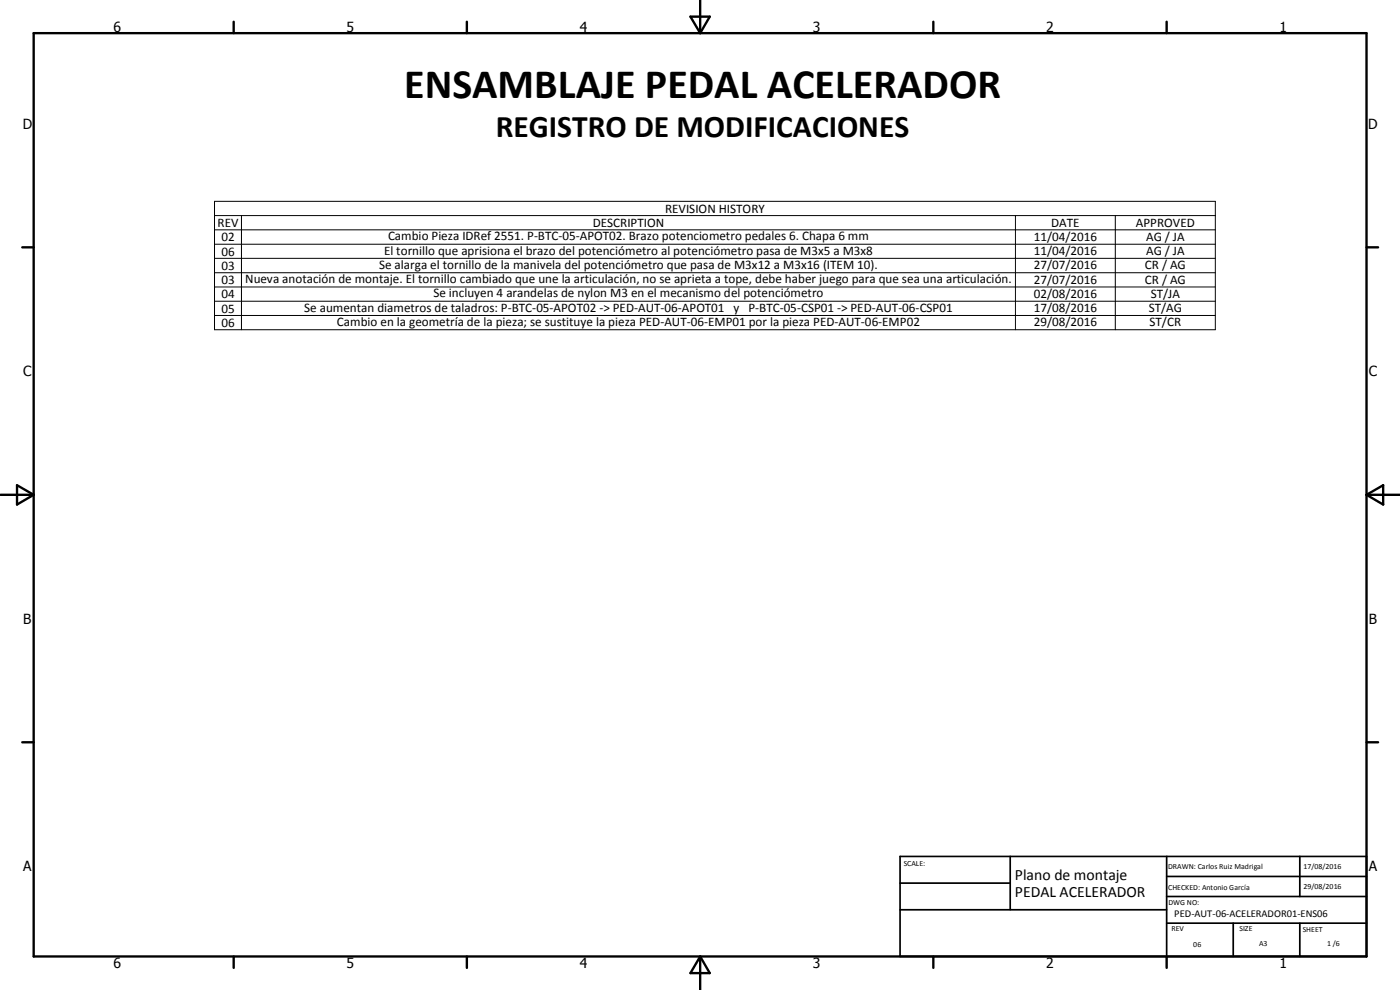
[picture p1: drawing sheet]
<svg xmlns="http://www.w3.org/2000/svg" width="420mm" height="297mm" viewBox="0 0 420 297" stroke-linecap="round" stroke-linejoin="round" font-family="sans-serif">
<defs><g id="words">
<text font-size="12.6" x="121.3" y="29.4">ENSAMBLAJE PEDAL ACELERADOR</text>
<text font-size="9.4" x="148.8" y="41.2">REGISTRO DE MODIFICACIONES</text>
<g font-size="4.7">
<text x="304.6" y="263.9">Plano de montaje</text>
<text x="304.6" y="269.3">PEDAL ACELERADOR</text>
</g>
<g font-size="4.2">
<text x="34" y="9.6">6</text>
<text x="104" y="9.6">5</text>
<text x="174" y="9.6">4</text>
<text x="244" y="9.6">3</text>
<text x="314" y="9.6">2</text>
<text x="384" y="9.6">1</text>
<text x="6.8" y="38.7">D</text>
<text x="410.6" y="38.7">D</text>
<text x="7" y="112.9">C</text>
<text x="410.8" y="112.9">C</text>
<text x="7" y="187.1">B</text>
<text x="410.8" y="187.1">B</text>
<text x="7" y="261.4">A</text>
<text x="410.8" y="261.4">A</text>
<text x="34" y="290.4">6</text>
<text x="104" y="290.4">5</text>
<text x="174" y="290.4">4</text>
<text x="244" y="290.4">3</text>
<text x="314" y="290.4">2</text>
<text x="384" y="290.4">1</text>
</g>
<g font-size="3.9">
<text x="199.6" y="63.8">REVISION HISTORY</text>
<text x="65.3" y="68.1">REV</text>
<text x="177.9" y="68.1">DESCRIPTION</text>
<text x="315.5" y="68.1">DATE</text>
<text x="340.9" y="68.1">APPROVED</text>
<text x="66.5" y="72.4">02</text>
<text x="66.5" y="76.7">06</text>
<text x="115.3" y="76.4">El tornillo que aprisiona el brazo del potenciómetro al potenciómetro pasa de M3x5 a M3x8</text>
<text x="116.4" y="72.1">Cambio Pieza IDRef 2551. P-BTC-05-APOT02. Brazo potenciometro pedales 6. Chapa 6 mm</text>
<text x="310.2" y="72.3">11/04/2016</text>
<text x="310.2" y="76.6">11/04/2016</text>
<text x="344" y="72.3">AG / JA</text>
<text x="344" y="76.6">AG / JA</text>
<text x="66.5" y="80.9">03</text>
<text x="113.8" y="80.7">Se alarga el tornillo de la manivela del potenciómetro que pasa de M3x12 a M3x16 (ITEM 10).</text>
<text x="310.2" y="80.9">27/07/2016</text>
<text x="343.6" y="80.9">CR / AG</text>
<text x="66.5" y="85.3">03</text>
<text x="66.5" y="89.5">04</text>
<text x="73.6" y="85">Nueva anotación de montaje. El tornillo cambiado que une la articulación, no se aprieta a tope, debe haber juego para que sea una articulación.</text>
<text x="130.1" y="89.2">Se incluyen 4 arandelas de nylon M3 en el mecanismo del potenciómetro</text>
<text x="310.2" y="85.1">27/07/2016</text>
<text x="310.2" y="89.4">02/08/2016</text>
<text x="343.6" y="85.1">CR / AG</text>
<text x="345.3" y="89.4">ST/JA</text>
<text x="66.5" y="93.8">05</text>
<text x="91.3" y="93.6">Se aumentan diametros de taladros: P-BTC-05-APOT02 -&gt; PED-AUT-06-APOT01 y P-BTC-05-CSP01 -&gt; PED-AUT-06-CSP01</text>
<text x="310.2" y="93.7">17/08/2016</text>
<text x="344.8" y="93.7">ST/AG</text>
<text x="66.5" y="98.1">06</text>
<text x="101.1" y="97.8">Cambio en la geometría de la pieza; se sustituye la pieza PED-AUT-06-EMP01 por la pieza PED-AUT-06-EMP02</text>
<text x="310.2" y="98">29/08/2016</text>
<text x="345" y="98">ST/CR</text>
</g>
<text font-size="3.1" x="352.4" y="275.2">PED-AUT-06-ACELERADOR01-ENS06</text>
<g font-size="2.4">
<text x="271.2" y="259.7">SCALE:</text>
<text x="350.6" y="260.8">DRAWN: Carlos Ruiz Madrigal</text>
<text x="391.2" y="260.6">17/08/2016</text>
<text x="350.6" y="267.1">CHECKED: Antonio García</text>
<text x="391.2" y="266.7">29/08/2016</text>
<text x="350.6" y="271.4">DWG NO:</text>
<text x="351.6" y="279.3">REV</text>
<text x="372" y="279.4">SIZE</text>
<text x="391" y="279.6">SHEET</text>
<text x="358.1" y="284.1">06</text>
<text x="377.9" y="283.8">A3</text>
<text x="398.3" y="283.8">1 /6</text>
</g>
</g></defs>
<g fill="none" stroke="#000" stroke-width=".71">
<path d="M10.1 9.9h400v277.1h-400zM70.1 6.5v3.4M140.1 6.5v3.4M207.2 5h5.8l-2.9 4.9zM210.1 0v9.9M280.1 6.5v3.4M350.1 6.5v3.4M6.7 74.2h3.4M410.1 74.2h3.5M.1 148.5h10M5.1 145.6l5 2.9-5 2.9zM410.1 148.5h10"/>
<path d="M410.1 148.5l5-2.9v5.8zM6.7 222.7h3.4M410.1 222.7h3.5M70.1 287v3.4M140.1 287v3.4M210.1 287v10M210.1 287l2.9 5h-5.8zM280.1 287v3.4M350.1 287v3.4"/>
</g>
<path d="M270.1 257h140v30h-140zM303.2 257v16M350.1 257v30M390.1 257v12M270.1 265h33.1M270.1 273h80M350.1 277h60M350.1 269h60M350.1 263h60M370.1 277v10M390.1 277v10" fill="none" stroke="#000" stroke-width=".51"/>
<path d="M64.4 60.4h300.3v38.5h-300.3zM64.4 64.7h300.3M64.4 69h300.3M64.4 73.3h300.3M64.4 77.5h300.3M72.5 64.7v34.2M304.7 64.7v34.2M334.7 64.7v34.2M64.4 81.8h300.3M64.4 86.1h300.3M64.4 90.4h300.3M64.4 94.7h300.3" fill="none" stroke="#000" stroke-width=".3"/>
<use href="#words"/>
</svg>
